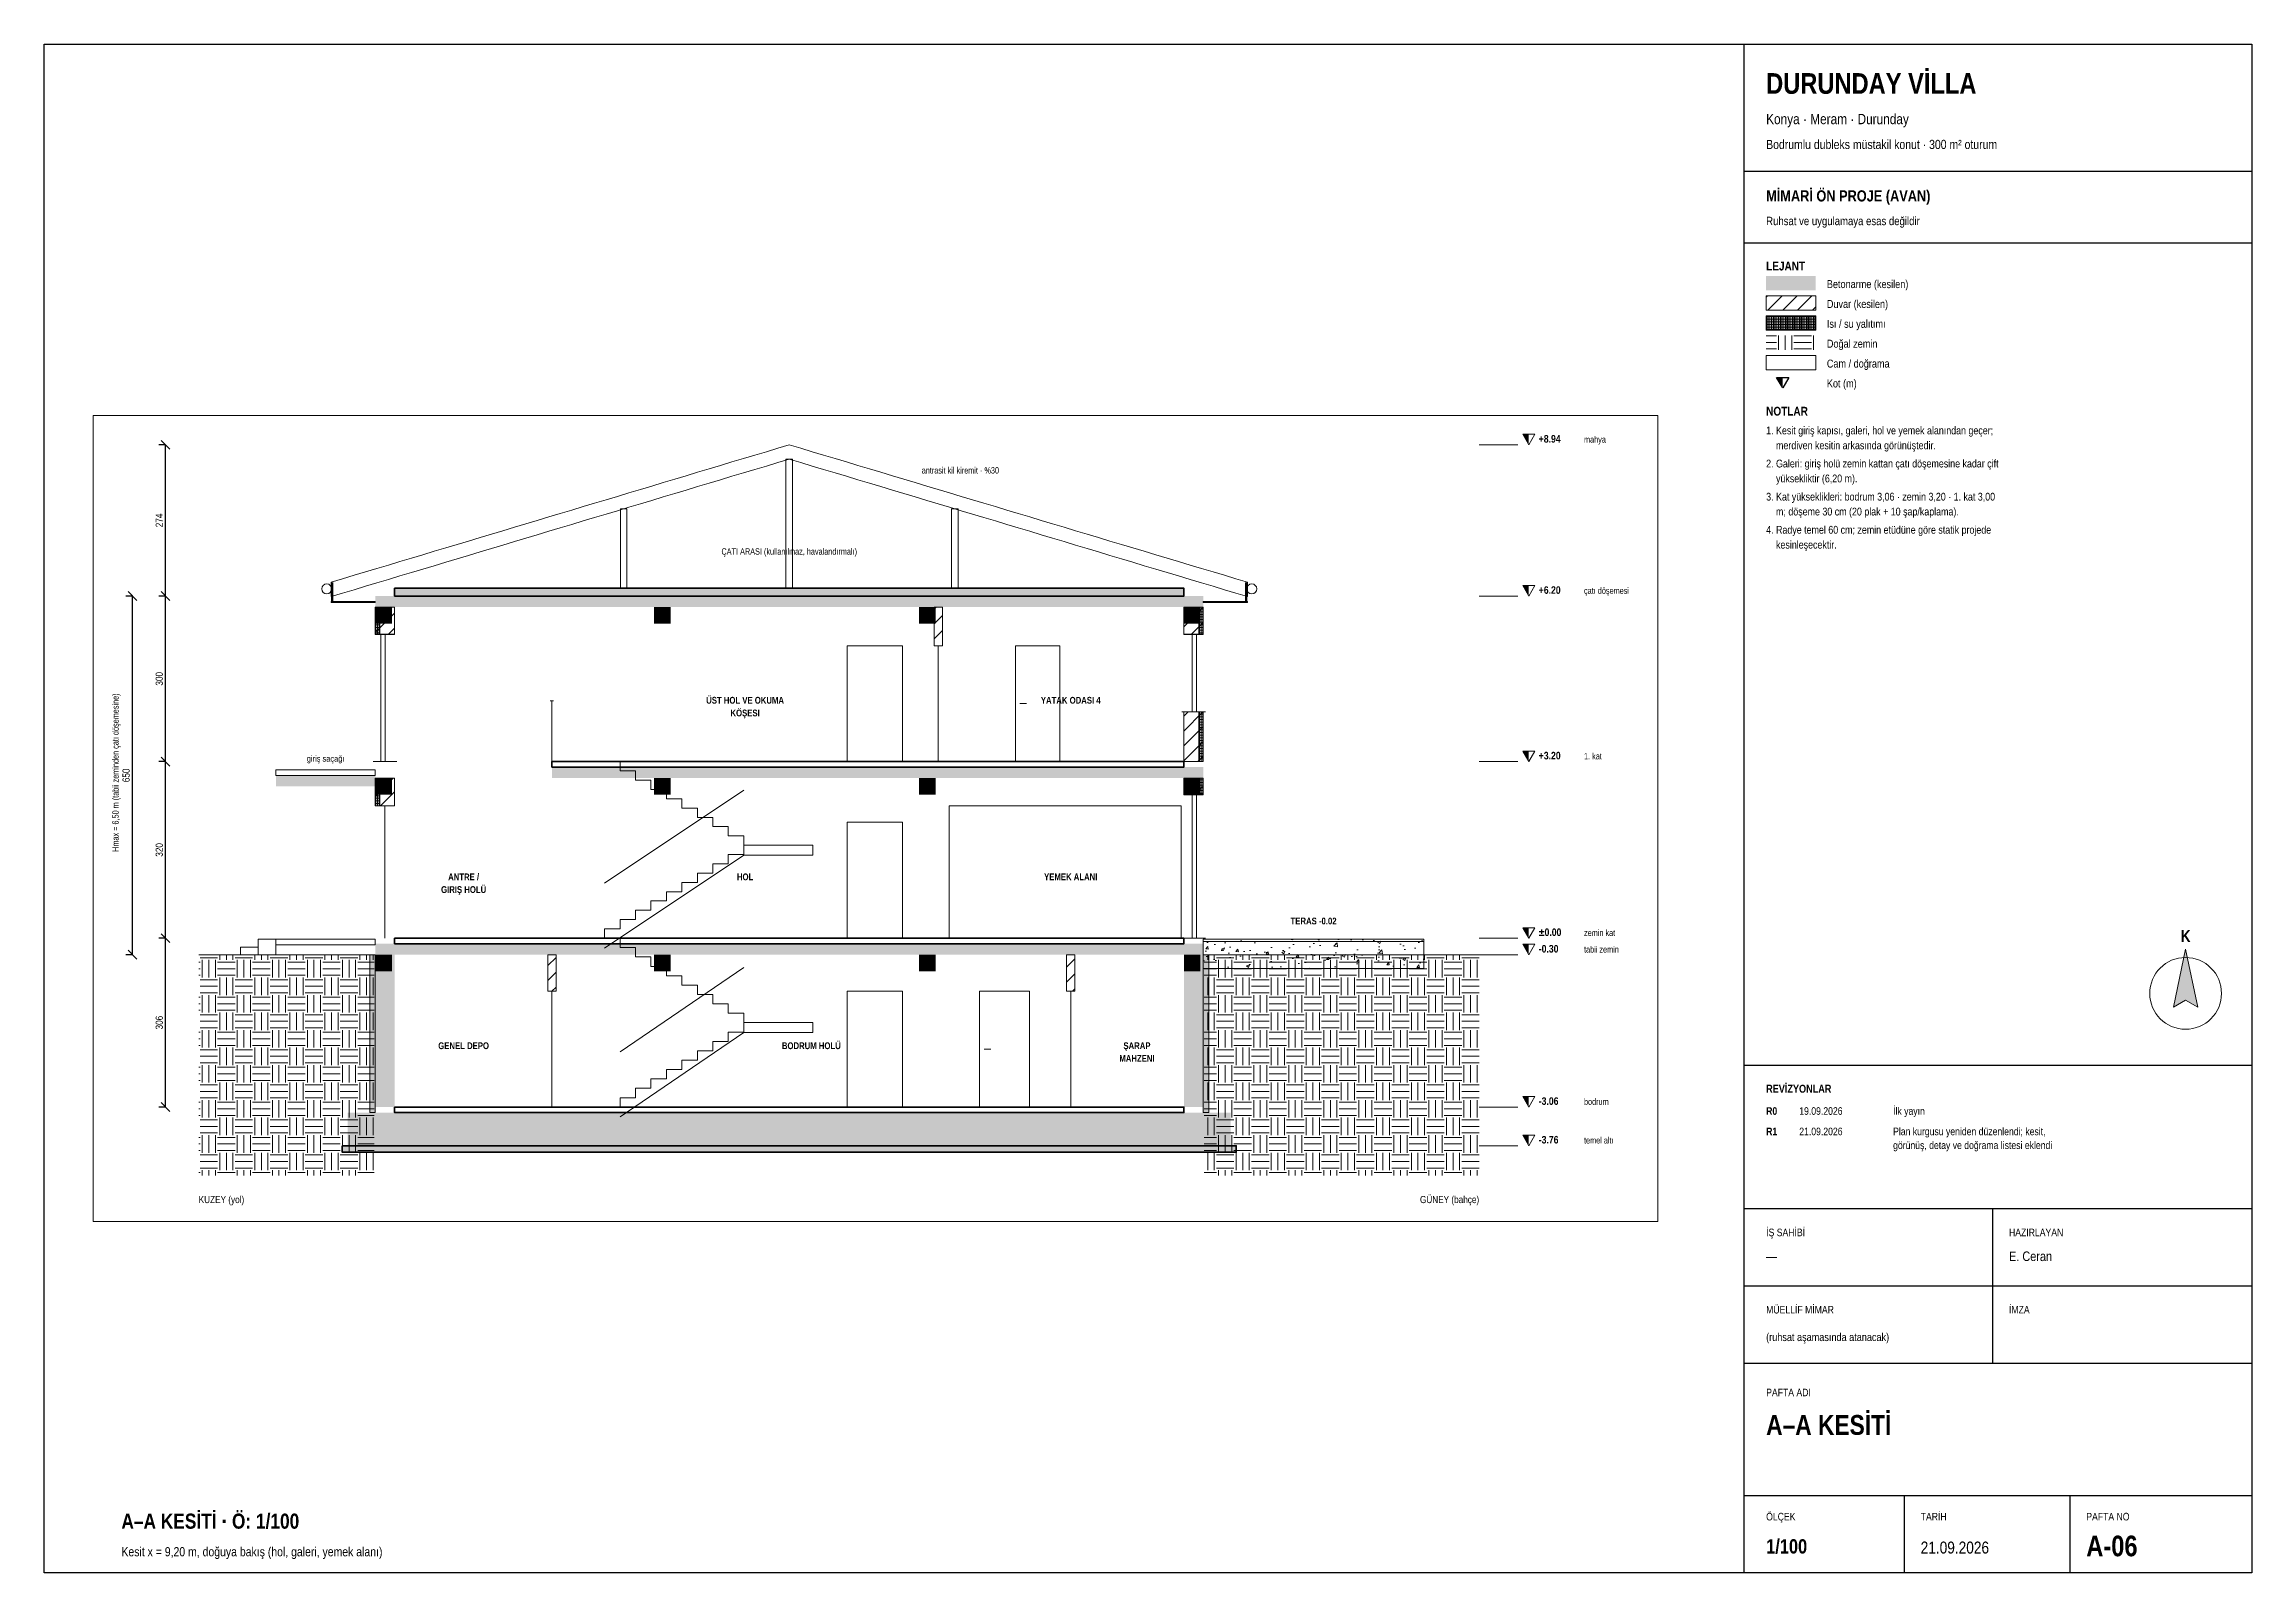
# Paper-space layout 'A-06 A-A KESITI' of a CAD drawing. Header units: centimetres, sheet in millimetres. Extents: x 10 to 410, y 10 to 287.
# The model-space entities are those that its viewports show. They can reach past a viewport. Long polylines and large blocks are cut down to what shows.
import ezdxf
from ezdxf.enums import TextEntityAlignment as Align

# ---------------------------------------------------------------- set-up
doc = ezdxf.new("R2010")
doc.units = ezdxf.units.CM
doc.header["$LTSCALE"] = 0.25
doc.linetypes.add('ACAD_ISO02W100', pattern=[15, 12, -3])
for name, color, linetype, lineweight in [('M-CKAP-KIREMIT', 66, 'Continuous', 9), ('M-CKAP-KIREMIT-2', 66, 'Continuous', 9), ('M-CKAP-KIREMIT-T', 8, 'Continuous', 5), ('M-CTAS-AHSAP', 234, 'Continuous', 20), ('M-CVRE-ZEMIN', 45, 'Continuous', 18), ('M-CVRE-ZEMIN-T', 8, 'Continuous', 5), ('M-DUVA-GAZBETON', 64, 'Continuous', 20), ('M-DUVA-GAZBETON-T', 8, 'Continuous', 5), ('M-GOST-ANTET', 176, 'Continuous', 25), ('M-GOST-ANTETYAZI', 177, 'Continuous', 9), ('M-GOST-DISOLCU', 40, 'Continuous', 9), ('M-GOST-KESITKOT', 46, 'Continuous', 9), ('M-GOST-KUZEYOKU', 1, 'Continuous', 9), ('M-GOST-LEJANT', 173, 'Continuous', 9), ('M-GOST-MAHALPOZ', 7, 'Continuous', 9), ('M-GOST-YAZI', 2, 'Continuous', 9), ('M-ISYA-TASYUNU-T', 8, 'Continuous', 5), ('M-KALD-TAS', 45, 'Continuous', 9), ('M-KALD-TAS-T', 8, 'Continuous', 5), ('M-KORK-CAM', 100, 'Continuous', 9), ('M-MERD-BETONARME-2', 6, 'Continuous', 9), ('M-PNKS-ALUMINYUM', 171, 'Continuous', 9), ('M-PNKS-ALUMINYUM-2', 171, 'Continuous', 9), ('M-TASI-BETONARME', 5, 'Continuous', 35), ('M-TASI-BETONARME-T', 250, 'Continuous', 5)]:
    doc.layers.add(name, color=color, linetype=linetype, lineweight=lineweight)
doc.layers.add('M-GOST-VPORT', color=8, linetype='Continuous', lineweight=9, plot=False)
doc.styles.add('YAZI', font='arialn.ttf')
doc.styles.add('YAZI-KALIN', font='arialnb.ttf')
doc.dimstyles.new('MIMARI-1-100', dxfattribs={"dimscale": 10, "dimtxt": 1.296, "dimasz": 2.5, "dimexe": 1.2, "dimexo": 0, "dimgap": 0.5, "dimtad": 1, "dimdec": 0, "dimtxsty": 'YAZI', "dimtsz": 0.8, "dimcen": 2.5, "dimclrd": 256, "dimclre": 256, "dimclrt": 256, "dimazin": 3, "dimtfac": 1, "dimtmove": 0, "dimatfit": 3, "dimarcsym": 0})

psp = doc.layouts.new('A-06 A-A KESITI')

# ---------------------------------------------------------------- texts
at = {"layer": 'M-GOST-ANTETYAZI'}
for s, height, style, p in [('DURUNDAY VİLLA', 3.744, 'YAZI-KALIN', (322, 278)), ('Konya · Meram · Durunday', 1.872, 'YAZI', (322, 272.5)), ('Bodrumlu dubleks müstakil konut · 300 m² oturum', 1.656, 'YAZI', (322, 268)), ('MİMARİ ÖN PROJE (AVAN)', 2.016, 'YAZI-KALIN', (322, 258.5)), ('Ruhsat ve uygulamaya esas değildir', 1.512, 'YAZI', (322, 254.2)), ('LEJANT', 1.584, 'YAZI-KALIN', (322, 246)), ('Betonarme (kesilen)', 1.44, 'YAZI', (333, 242.8)), ('Duvar (kesilen)', 1.44, 'YAZI', (333, 239.2)), ('Isı / su yalıtımı', 1.44, 'YAZI', (333, 235.6)), ('Doğal zemin', 1.44, 'YAZI', (333, 232)), ('Cam / doğrama', 1.44, 'YAZI', (333, 228.4)), ('Kot (m)', 1.44, 'YAZI', (333, 224.8)), ('NOTLAR', 1.584, 'YAZI-KALIN', (322, 219.7)), ('1. Kesit giriş kapısı, galeri, hol ve yemek alanından geçer;', 1.404, 'YAZI', (322, 216.3)), ('    merdiven kesitin arkasında görünüştedir.', 1.404, 'YAZI', (322, 213.6)), ('2. Galeri: giriş holü zemin kattan çatı döşemesine kadar çift', 1.404, 'YAZI', (322, 210.3)), ('    yüksekliktir (6,20 m).', 1.404, 'YAZI', (322, 207.6)), ('3. Kat yükseklikleri: bodrum 3,06 · zemin 3,20 · 1. kat 3,00', 1.404, 'YAZI', (322, 204.3)), ('    m; döşeme 30 cm (20 plak + 10 şap/kaplama).', 1.404, 'YAZI', (322, 201.6)), ('4. Radye temel 60 cm; zemin etüdüne göre statik projede', 1.404, 'YAZI', (322, 198.3)), ('    kesinleşecektir.', 1.404, 'YAZI', (322, 195.6)), ('REVİZYONLAR', 1.44, 'YAZI-KALIN', (322, 97)), ('R0', 1.368, 'YAZI-KALIN', (322, 93)), ('19.09.2026', 1.368, 'YAZI', (328, 93)), ('İlk yayın', 1.368, 'YAZI', (345, 93)), ('R1', 1.368, 'YAZI-KALIN', (322, 89.3)), ('21.09.2026', 1.368, 'YAZI', (328, 89.3)), ('görünüş, detay ve doğrama listesi eklendi', 1.368, 'YAZI', (345, 86.8)), ('Plan kurgusu yeniden düzenlendi; kesit,', 1.368, 'YAZI', (345, 89.3)), ('İŞ SAHİBİ', 1.368, 'YAZI', (322, 71)), ('HAZIRLAYAN', 1.368, 'YAZI', (366, 71)), ('E. Ceran', 1.728, 'YAZI', (366, 66.5)), ('—', 1.73, 'YAZI', (322, 66.5)), ('MÜELLİF MİMAR', 1.368, 'YAZI', (322, 57)), ('İMZA', 1.368, 'YAZI', (366, 57)), ('(ruhsat aşamasında atanacak)', 1.44, 'YAZI', (322, 52)), ('PAFTA ADI', 1.368, 'YAZI', (322, 42)), ('A–A KESİTİ', 3.6, 'YAZI-KALIN', (322, 35)), ('A–A KESİTİ · Ö: 1/100', 2.736, 'YAZI-KALIN', (24, 18)), ('ÖLÇEK', 1.368, 'YAZI', (322, 19.5)), ('TARİH', 1.368, 'YAZI', (350, 19.5)), ('PAFTA NO', 1.368, 'YAZI', (380, 19.5)), ('1/100', 2.592, 'YAZI-KALIN', (322, 13.5)), ('A-06', 3.744, 'YAZI-KALIN', (380, 13)), ('Kesit x = 9,20 m, doğuya bakış (hol, galeri, yemek alanı)', 1.656, 'YAZI', (24, 13)), ('21.09.2026', 2.16, 'YAZI', (350, 13.5))]:
    psp.add_text(s, height=height, dxfattribs=dict(at, style=style)).set_placement(p)
at = {"layer": 'M-GOST-ANTETYAZI', "style": 'YAZI-KALIN'}
psp.add_text('K', height=2.16, dxfattribs=at).set_placement((398, 124.3), align=Align.CENTER)

msp = doc.modelspace()

# ---------------------------------------------------------------- texts
at = {"layer": 'M-GOST-KESITKOT'}
for s, height, style, p in [('+8.94', 13.68, 'YAZI-KALIN', (2108, -29102)), ('mahya', 11.52, 'YAZI', (2190, -29102)), ('+6.20', 13.68, 'YAZI-KALIN', (2108, -29376)), ('çatı döşemesi', 11.52, 'YAZI', (2190, -29376)), ('+3.20', 13.68, 'YAZI-KALIN', (2108, -29676)), ('1. kat', 11.52, 'YAZI', (2190, -29676)), ('%%p0.00', 13.68, 'YAZI-KALIN', (2108, -29996)), ('zemin kat', 11.52, 'YAZI', (2190, -29996)), ('-0.30', 13.68, 'YAZI-KALIN', (2108, -30026)), ('tabii zemin', 11.52, 'YAZI', (2190, -30026)), ('-3.06', 13.68, 'YAZI-KALIN', (2108, -30302)), ('bodrum', 11.52, 'YAZI', (2190, -30302)), ('-3.76', 13.68, 'YAZI-KALIN', (2108, -30372)), ('temel altı', 11.52, 'YAZI', (2190, -30372))]:
    msp.add_text(s, height=height, dxfattribs=dict(at, style=style)).set_placement(p)
at = {"layer": 'M-GOST-KESITKOT', "style": 'YAZI'}
msp.add_text('Hmax = 6,50 m (tabii zeminden çatı döşemesine)', height=11.52, rotation=90, dxfattribs=at).set_placement((-465, -29700), align=Align.CENTER)
at = {"layer": 'M-GOST-MAHALPOZ', "style": 'YAZI-KALIN'}
for s, p in [('ÜST HOL VE OKUMA', (670, -29575)), ('KÖŞESI', (670, -29598)), ('YATAK ODASI 4', (1260, -29575)), ('GIRIŞ HOLÜ', (160, -29918)), ('ANTRE /', (160, -29895)), ('HOL', (670, -29895)), ('YEMEK ALANI', (1260, -29895)), ('GENEL DEPO', (160, -30201)), ('BODRUM HOLÜ', (790, -30201)), ('ŞARAP', (1380, -30201)), ('MAHZENI', (1380, -30224))]:
    msp.add_text(s, height=12.24, dxfattribs=at).set_placement(p, align=Align.CENTER)
at = {"layer": 'M-GOST-YAZI', "style": 'YAZI'}
for s, height, p in [('antrasit kil kiremit · %30', 11.52, (990, -29158)), ('KUZEY (yol)', 12.96, (-320, -30480))]:
    msp.add_text(s, height=height, dxfattribs=at).set_placement(p)
at = {"layer": 'M-GOST-YAZI'}
for s, height, style, p in [('ÇATI ARASI (kullanılmaz, havalandırmalı)', 11.52, 'YAZI', (750, -29305)), ('giriş saçağı', 10.8, 'YAZI', (-90, -29680)), ('TERAS -0.02', 12.24, 'YAZI-KALIN', (1700, -29975))]:
    msp.add_text(s, height=height, dxfattribs=dict(at, style=style)).set_placement(p, align=Align.CENTER)
at = {"layer": 'M-GOST-YAZI', "style": 'YAZI'}
msp.add_text('GÜNEY (bahçe)', height=12.96, dxfattribs=at).set_placement((2000, -30480), align=Align.RIGHT)

# ---------------------------------------------------------------- dimensions: what is measured, and where the dimension line sits
at = {"layer": 'M-GOST-DISOLCU'}
for base, p1, p2 in [((-380, -29380), (-380, -29380), (-380, -29106)), ((-440, -30030), (-440, -30030), (-440, -29380)), ((-380, -29680), (-380, -29680), (-380, -29380)), ((-380, -30000), (-380, -30000), (-380, -29680)), ((-380, -30306), (-380, -30306), (-380, -30000))]:
    msp.add_linear_dim(base=base, p1=p1, p2=p2, angle=90, dimstyle='MIMARI-1-100', dxfattribs=at).render()

# ---------------------------------------------------------------- hatches: boundary and pattern name
at = {"layer": 'M-CKAP-KIREMIT-T'}
h = msp.add_hatch(color=256, dxfattribs=at)
h.dxf.hatch_style = 1
h.paths.add_polyline_path([(-80, -29355), (-76, -29355), (-76, -29390), (-80, -29390)])
h = msp.add_hatch(color=256, dxfattribs=at)
h.dxf.hatch_style = 1
h.paths.add_polyline_path([(1576, -29355), (1580, -29355), (1580, -29390), (1576, -29390)])
at = {"layer": 'M-CVRE-ZEMIN-T'}
h = msp.add_hatch(dxfattribs=at)
h.set_pattern_fill('EARTH', scale=5)
h.paths.add_polyline_path([(-320, -30030), (-2, -30030), (-2, -30430), (-320, -30430)])
h = msp.add_hatch(dxfattribs=at)
h.set_pattern_fill('EARTH', scale=5)
h.paths.add_polyline_path([(1502, -30030), (2000, -30030), (2000, -30430), (1502, -30430)])
at = {"layer": 'M-DUVA-GAZBETON-T'}
h = msp.add_hatch(dxfattribs=at)
h.set_pattern_fill('ANSI31', scale=6)
h.paths.add_polyline_path([(0, -29400), (35, -29400), (35, -29450), (0, -29450)])
h = msp.add_hatch(dxfattribs=at)
h.set_pattern_fill('ANSI31', scale=6)
h.paths.add_polyline_path([(1012.5, -29400), (1027.5, -29400), (1027.5, -29470), (1012.5, -29470)])
h = msp.add_hatch(dxfattribs=at)
h.set_pattern_fill('ANSI31', scale=6)
h.paths.add_polyline_path([(1465, -29400), (1500, -29400), (1500, -29450), (1465, -29450)])
h = msp.add_hatch(dxfattribs=at)
h.set_pattern_fill('ANSI31', scale=6)
h.paths.add_polyline_path([(1465, -29590), (1500, -29590), (1500, -29680), (1465, -29680)])
h = msp.add_hatch(dxfattribs=at)
h.set_pattern_fill('ANSI31', scale=6)
h.paths.add_polyline_path([(0, -29710), (35, -29710), (35, -29760), (0, -29760)])
h = msp.add_hatch(dxfattribs=at)
h.set_pattern_fill('ANSI31', scale=6)
h.paths.add_polyline_path([(1465, -29710), (1500, -29710), (1500, -29740), (1465, -29740)])
h = msp.add_hatch(color=256, dxfattribs=at)
h.dxf.hatch_style = 1
h.paths.add_polyline_path([(0, -30030), (35, -30030), (35, -30306), (0, -30306)])
h = msp.add_hatch(dxfattribs=at)
h.set_pattern_fill('ANSI31', scale=6)
h.paths.add_polyline_path([(312.5, -30030), (327.5, -30030), (327.5, -30096), (312.5, -30096)])
h = msp.add_hatch(dxfattribs=at)
h.set_pattern_fill('ANSI31', scale=6)
h.paths.add_polyline_path([(1252.5, -30030), (1267.5, -30030), (1267.5, -30096), (1252.5, -30096)])
h = msp.add_hatch(color=256, dxfattribs=at)
h.dxf.hatch_style = 1
h.paths.add_polyline_path([(1465, -30030), (1500, -30030), (1500, -30306), (1465, -30306)])
at = {"layer": 'M-GOST-KESITKOT'}
h = msp.add_hatch(color=256, dxfattribs=at)
h.dxf.hatch_style = 1
h.paths.add_polyline_path([(2079, -29087), (2090, -29087), (2090, -29106)])
h = msp.add_hatch(color=256, dxfattribs=at)
h.dxf.hatch_style = 1
h.paths.add_polyline_path([(2079, -29361), (2090, -29361), (2090, -29380)])
h = msp.add_hatch(color=256, dxfattribs=at)
h.dxf.hatch_style = 1
h.paths.add_polyline_path([(2079, -29661), (2090, -29661), (2090, -29680)])
h = msp.add_hatch(color=256, dxfattribs=at)
h.dxf.hatch_style = 1
h.paths.add_polyline_path([(2079, -29981), (2090, -29981), (2090, -30000)])
h = msp.add_hatch(color=256, dxfattribs=at)
h.dxf.hatch_style = 1
h.paths.add_polyline_path([(2079, -30011), (2090, -30011), (2090, -30030)])
h = msp.add_hatch(color=256, dxfattribs=at)
h.dxf.hatch_style = 1
h.paths.add_polyline_path([(2079, -30287), (2090, -30287), (2090, -30306)])
h = msp.add_hatch(color=256, dxfattribs=at)
h.dxf.hatch_style = 1
h.paths.add_polyline_path([(2079, -30357), (2090, -30357), (2090, -30376)])
at = {"layer": 'M-ISYA-TASYUNU-T'}
h = msp.add_hatch(dxfattribs=at)
h.set_pattern_fill('INSUL', scale=0.5)
h.paths.add_polyline_path([(0, -29400), (8, -29400), (8, -29450), (0, -29450)])
h = msp.add_hatch(dxfattribs=at)
h.set_pattern_fill('INSUL', scale=0.5)
h.paths.add_polyline_path([(35, -29366), (1465, -29366), (1465, -29380), (35, -29380)])
h = msp.add_hatch(dxfattribs=at)
h.set_pattern_fill('INSUL', scale=0.5)
h.paths.add_polyline_path([(1492, -29400), (1500, -29400), (1500, -29450), (1492, -29450)])
h = msp.add_hatch(dxfattribs=at)
h.set_pattern_fill('INSUL', scale=0.5)
h.paths.add_polyline_path([(1492, -29590), (1500, -29590), (1500, -29680), (1492, -29680)])
h = msp.add_hatch(dxfattribs=at)
h.set_pattern_fill('INSUL', scale=0.5)
h.paths.add_polyline_path([(0, -29710), (8, -29710), (8, -29760), (0, -29760)])
h = msp.add_hatch(dxfattribs=at)
h.set_pattern_fill('INSUL', scale=0.5)
h.paths.add_polyline_path([(1492, -29710), (1500, -29710), (1500, -29740), (1492, -29740)])
h = msp.add_hatch(dxfattribs=at)
h.set_pattern_fill('INSUL', scale=0.5)
h.paths.add_polyline_path([(-10, -30030), (0, -30030), (0, -30316), (-10, -30316)])
h = msp.add_hatch(dxfattribs=at)
h.set_pattern_fill('INSUL', scale=0.5)
h.paths.add_polyline_path([(1500, -30030), (1510, -30030), (1510, -30316), (1500, -30316)])
at = {"layer": 'M-KALD-TAS-T'}
h = msp.add_hatch(color=256, dxfattribs=at)
h.dxf.hatch_style = 1
h.paths.add_polyline_path([(-180, -29705), (0, -29705), (0, -29725), (-180, -29725)])
at = {"layer": 'M-PNKS-ALUMINYUM'}
h = msp.add_hatch(color=256, dxfattribs=at)
h.dxf.hatch_style = 1
h.paths.add_polyline_path([(0, -29448), (35, -29448), (35, -29450), (0, -29450)])
h = msp.add_hatch(color=256, dxfattribs=at)
h.dxf.hatch_style = 1
h.paths.add_polyline_path([(1465, -29448), (1500, -29448), (1500, -29450), (1465, -29450)])
h = msp.add_hatch(color=256, dxfattribs=at)
h.dxf.hatch_style = 1
h.paths.add_polyline_path([(1465, -29738), (1500, -29738), (1500, -29740), (1465, -29740)])
at = {"layer": 'M-TASI-BETONARME-T'}
h = msp.add_hatch(color=256, dxfattribs=at)
h.dxf.hatch_style = 1
h.paths.add_polyline_path([(0, -29380), (1500, -29380), (1500, -29400), (0, -29400)])
h = msp.add_hatch(color=256, dxfattribs=at)
h.dxf.hatch_style = 1
h.paths.add_polyline_path([(0, -29400), (30, -29400), (30, -29430), (0, -29430)])
h = msp.add_hatch(color=256, dxfattribs=at)
h.dxf.hatch_style = 1
h.paths.add_polyline_path([(505, -29400), (535, -29400), (535, -29430), (505, -29430)])
h = msp.add_hatch(color=256, dxfattribs=at)
h.dxf.hatch_style = 1
h.paths.add_polyline_path([(985, -29400), (1015, -29400), (1015, -29430), (985, -29430)])
h = msp.add_hatch(color=256, dxfattribs=at)
h.dxf.hatch_style = 1
h.paths.add_polyline_path([(1465, -29400), (1495, -29400), (1495, -29430), (1465, -29430)])
h = msp.add_hatch(color=256, dxfattribs=at)
h.dxf.hatch_style = 1
h.paths.add_polyline_path([(0, -29710), (30, -29710), (30, -29740), (0, -29740)])
h = msp.add_hatch(color=256, dxfattribs=at)
h.dxf.hatch_style = 1
h.paths.add_polyline_path([(320, -29690), (1500, -29690), (1500, -29710), (320, -29710)])
h = msp.add_hatch(color=256, dxfattribs=at)
h.dxf.hatch_style = 1
h.paths.add_polyline_path([(505, -29710), (535, -29710), (535, -29740), (505, -29740)])
h = msp.add_hatch(color=256, dxfattribs=at)
h.dxf.hatch_style = 1
h.paths.add_polyline_path([(985, -29710), (1015, -29710), (1015, -29740), (985, -29740)])
h = msp.add_hatch(color=256, dxfattribs=at)
h.dxf.hatch_style = 1
h.paths.add_polyline_path([(1465, -29710), (1495, -29710), (1495, -29740), (1465, -29740)])
h = msp.add_hatch(color=256, dxfattribs=at)
h.dxf.hatch_style = 1
h.paths.add_polyline_path([(0, -30010), (1500, -30010), (1500, -30030), (0, -30030)])
h = msp.add_hatch(color=256, dxfattribs=at)
h.dxf.hatch_style = 1
h.paths.add_polyline_path([(0, -30030), (30, -30030), (30, -30060), (0, -30060)])
h = msp.add_hatch(color=256, dxfattribs=at)
h.dxf.hatch_style = 1
h.paths.add_polyline_path([(505, -30030), (535, -30030), (535, -30060), (505, -30060)])
h = msp.add_hatch(color=256, dxfattribs=at)
h.dxf.hatch_style = 1
h.paths.add_polyline_path([(985, -30030), (1015, -30030), (1015, -30060), (985, -30060)])
h = msp.add_hatch(color=256, dxfattribs=at)
h.dxf.hatch_style = 1
h.paths.add_polyline_path([(1465, -30030), (1495, -30030), (1495, -30060), (1465, -30060)])
h = msp.add_hatch(dxfattribs=at)
h.set_pattern_fill('AR-CONC', scale=0.3)
h.paths.add_polyline_path([(1500, -30002), (1900, -30002), (1900, -30055), (1500, -30055)])
h = msp.add_hatch(color=256, dxfattribs=at)
h.dxf.hatch_style = 1
h.paths.add_polyline_path([(-50, -30316), (1550, -30316), (1550, -30376), (-50, -30376)])
h = msp.add_hatch(dxfattribs=at)
h.set_pattern_fill('AR-CONC', scale=0.3)
h.paths.add_polyline_path([(-60, -30376), (1560, -30376), (1560, -30388), (-60, -30388)])

# ---------------------------------------------------------------- linework, layer by layer
at = {"layer": 'M-CKAP-KIREMIT'}
for points in [[(-80, -29390), (0, -29390), (0, -29392), (-80, -29392)], [(1500, -29390), (1580, -29390), (1580, -29392), (1500, -29392)]]:
    msp.add_lwpolyline(points, close=True, dxfattribs=at)
for centre in [(-88, -29367), (1588, -29367)]:
    msp.add_circle(centre, 9, dxfattribs=at)
at = {"layer": 'M-CKAP-KIREMIT-2'}
msp.add_lwpolyline([(-80, -29355), (-59.2, -29348.8), (-38.5, -29342.5), (-17.8, -29336.3), (3, -29330.1), (23.8, -29323.9), (44.5, -29317.7), (65.3, -29311.4), (86, -29305.2), (106.8, -29299), (127.5, -29292.8), (148.2, -29286.5), (169, -29280.3), (189.7, -29274.1), (210.5, -29267.8), (231.2, -29261.6), (252, -29255.4), (272.8, -29249.2), (293.5, -29243), (314.2, -29236.7), (335, -29230.5), (355.8, -29224.3), (376.5, -29218), (397.2, -29211.8), (418, -29205.6), (438.8, -29199.4), (459.5, -29193.2), (480.3, -29186.9), (501, -29180.7), (521.8, -29174.5), (542.5, -29168.2), (563.2, -29162), (584, -29155.8), (604.8, -29149.6), (625.5, -29143.3), (646.2, -29137.1), (667, -29130.9), (687.8, -29124.7), (708.5, -29118.5), (729.3, -29112.2), (750, -29106), (770.7, -29112.2), (791.5, -29118.5), (812.3, -29124.7), (833, -29130.9), (853.8, -29137.1), (874.5, -29143.3), (895.2, -29149.6), (916, -29155.8), (936.8, -29162), (957.5, -29168.2), (978.2, -29174.5), (999, -29180.7), (1019.8, -29186.9), (1040.5, -29193.2), (1061.2, -29199.4), (1082, -29205.6), (1102.8, -29211.8), (1123.5, -29218), (1144.2, -29224.3), (1165, -29230.5), (1185.8, -29236.7), (1206.5, -29243), (1227.2, -29249.2), (1248, -29255.4), (1268.8, -29261.6), (1289.5, -29267.8), (1310.2, -29274.1), (1331, -29280.3), (1351.8, -29286.5), (1372.5, -29292.8), (1393.2, -29299), (1414, -29305.2), (1434.8, -29311.4), (1455.5, -29317.7), (1476.2, -29323.9), (1497, -29330.1), (1517.8, -29336.3), (1538.5, -29342.5), (1559.2, -29348.8), (1580, -29355), (1580, -29381), (1559.2, -29374.8), (1538.5, -29368.5), (1517.8, -29362.3), (1497, -29356.1), (1476.2, -29349.9), (1455.5, -29343.7), (1434.8, -29337.4), (1414, -29331.2), (1393.2, -29325), (1372.5, -29318.8), (1351.8, -29312.5), (1331, -29306.3), (1310.2, -29300.1), (1289.5, -29293.8), (1268.8, -29287.6), (1248, -29281.4), (1227.2, -29275.2), (1206.5, -29269), (1185.8, -29262.7), (1165, -29256.5), (1144.2, -29250.3), (1123.5, -29244), (1102.8, -29237.8), (1082, -29231.6), (1061.2, -29225.4), (1040.5, -29219.2), (1019.8, -29212.9), (999, -29206.7), (978.2, -29200.5), (957.5, -29194.2), (936.8, -29188), (916, -29181.8), (895.2, -29175.6), (874.5, -29169.3), (853.8, -29163.1), (833, -29156.9), (812.3, -29150.7), (791.5, -29144.5), (770.7, -29138.2), (750, -29132), (729.3, -29138.2), (708.5, -29144.5), (687.8, -29150.7), (667, -29156.9), (646.2, -29163.1), (625.5, -29169.3), (604.8, -29175.6), (584, -29181.8), (563.2, -29188), (542.5, -29194.2), (521.8, -29200.5), (501, -29206.7), (480.3, -29212.9), (459.5, -29219.2), (438.8, -29225.4), (418, -29231.6), (397.2, -29237.8), (376.5, -29244), (355.8, -29250.3), (335, -29256.5), (314.2, -29262.7), (293.5, -29269), (272.8, -29275.2), (252, -29281.4), (231.2, -29287.6), (210.5, -29293.8), (189.7, -29300.1), (169, -29306.3), (148.2, -29312.5), (127.5, -29318.8), (106.8, -29325), (86, -29331.2), (65.3, -29337.4), (44.5, -29343.7), (23.8, -29349.9), (3, -29356.1), (-17.8, -29362.3), (-38.5, -29368.5), (-59.2, -29374.8), (-80, -29381)], close=True, dxfattribs=at)
msp.add_lwpolyline([(-80, -29355), (-59.2, -29348.8), (-38.5, -29342.5), (-17.8, -29336.3), (3, -29330.1), (23.8, -29323.9), (44.5, -29317.7), (65.3, -29311.4), (86, -29305.2), (106.8, -29299), (127.5, -29292.8), (148.2, -29286.5), (169, -29280.3), (189.7, -29274.1), (210.5, -29267.8), (231.2, -29261.6), (252, -29255.4), (272.8, -29249.2), (293.5, -29243), (314.2, -29236.7), (335, -29230.5), (355.8, -29224.3), (376.5, -29218), (397.2, -29211.8), (418, -29205.6), (438.8, -29199.4), (459.5, -29193.2), (480.3, -29186.9), (501, -29180.7), (521.8, -29174.5), (542.5, -29168.2), (563.2, -29162), (584, -29155.8), (604.8, -29149.6), (625.5, -29143.3), (646.2, -29137.1), (667, -29130.9), (687.8, -29124.7), (708.5, -29118.5), (729.3, -29112.2), (750, -29106), (770.7, -29112.2), (791.5, -29118.5), (812.3, -29124.7), (833, -29130.9), (853.8, -29137.1), (874.5, -29143.3), (895.2, -29149.6), (916, -29155.8), (936.8, -29162), (957.5, -29168.2), (978.2, -29174.5), (999, -29180.7), (1019.8, -29186.9), (1040.5, -29193.2), (1061.2, -29199.4), (1082, -29205.6), (1102.8, -29211.8), (1123.5, -29218), (1144.2, -29224.3), (1165, -29230.5), (1185.8, -29236.7), (1206.5, -29243), (1227.2, -29249.2), (1248, -29255.4), (1268.8, -29261.6), (1289.5, -29267.8), (1310.2, -29274.1), (1331, -29280.3), (1351.8, -29286.5), (1372.5, -29292.8), (1393.2, -29299), (1414, -29305.2), (1434.8, -29311.4), (1455.5, -29317.7), (1476.2, -29323.9), (1497, -29330.1), (1517.8, -29336.3), (1538.5, -29342.5), (1559.2, -29348.8), (1580, -29355)], dxfattribs=at)
at = {"layer": 'M-CTAS-AHSAP'}
for points in [[(744, -29132), (756, -29132), (756, -29366), (744, -29366)], [(444, -29222), (456, -29222), (456, -29366), (444, -29366)], [(1044, -29222), (1056, -29222), (1056, -29366), (1044, -29366)]]:
    msp.add_lwpolyline(points, close=True, dxfattribs=at)
at = {"layer": 'M-CVRE-ZEMIN'}
for p, q in [((-320, -30030), (0, -30030)), ((1500, -30030), (2000, -30030))]:
    msp.add_line(p, q, dxfattribs=at)
at = {"layer": 'M-DUVA-GAZBETON'}
msp.add_line((317, -29570), (323, -29570), dxfattribs=at)
for points in [[(0, -29400), (35, -29400), (35, -29450), (0, -29450)], [(0, -29400), (8, -29400), (8, -29450), (0, -29450)], [(1012.5, -29400), (1027.5, -29400), (1027.5, -29470), (1012.5, -29470)], [(1465, -29400), (1500, -29400), (1500, -29450), (1465, -29450)], [(1492, -29400), (1500, -29400), (1500, -29450), (1492, -29450)], [(1465, -29590), (1500, -29590), (1500, -29680), (1465, -29680)], [(1492, -29590), (1500, -29590), (1500, -29680), (1492, -29680)], [(0, -29710), (35, -29710), (35, -29760), (0, -29760)], [(0, -29710), (8, -29710), (8, -29760), (0, -29760)], [(1465, -29710), (1500, -29710), (1500, -29740), (1465, -29740)], [(1492, -29710), (1500, -29710), (1500, -29740), (1492, -29740)], [(-10, -30030), (0, -30030), (0, -30316), (-10, -30316)], [(312.5, -30030), (327.5, -30030), (327.5, -30096), (312.5, -30096)], [(1252.5, -30030), (1267.5, -30030), (1267.5, -30096), (1252.5, -30096)], [(1500, -30030), (1510, -30030), (1510, -30316), (1500, -30316)]]:
    msp.add_lwpolyline(points, close=True, dxfattribs=at)
at = {"layer": 'M-GOST-KESITKOT', "linetype": 'ACAD_ISO02W100'}
for p, q in [((2000, -29106), (2070, -29106)), ((2000, -29380), (2070, -29380)), ((2000, -29680), (2070, -29680)), ((2000, -30000), (2070, -30000)), ((2000, -30030), (2070, -30030)), ((2000, -30306), (2070, -30306)), ((2000, -30376), (2070, -30376))]:
    msp.add_line(p, q, dxfattribs=at)
at = {"layer": 'M-GOST-KESITKOT'}
for points in [[(2079, -29087), (2101, -29087), (2090, -29106)], [(2079, -29361), (2101, -29361), (2090, -29380)], [(2079, -29661), (2101, -29661), (2090, -29680)], [(2079, -29981), (2101, -29981), (2090, -30000)], [(2079, -30011), (2101, -30011), (2090, -30030)], [(2079, -30287), (2101, -30287), (2090, -30306)], [(2079, -30357), (2101, -30357), (2090, -30376)]]:
    msp.add_lwpolyline(points, close=True, dxfattribs=at)
at = {"layer": 'M-KALD-TAS'}
for points in [[(-180, -29695), (0, -29695), (0, -29705), (-180, -29705)], [(-244, -30016), (-212, -30016), (-212, -30030), (-244, -30030)], [(-212, -30002), (-180, -30002), (-180, -30030), (-212, -30030)], [(-180, -30002), (0, -30002), (0, -30012), (-180, -30012)], [(1500, -30002), (1900, -30002), (1900, -30055), (1500, -30055)], [(1500, -30002), (1900, -30002), (1900, -30006), (1500, -30006)]]:
    msp.add_lwpolyline(points, close=True, dxfattribs=at)
at = {"layer": 'M-KORK-CAM'}
for p, q in [((320, -29680), (320, -29570)), ((415.5, -29900), (667.5, -29731.6)), ((443.5, -30206), (667.5, -30053))]:
    msp.add_line(p, q, dxfattribs=at)
at = {"layer": 'M-MERD-BETONARME-2'}
for p, q in [((415.5, -30018), (667.5, -29849.6)), ((443.5, -30324), (667.5, -30171))]:
    msp.add_line(p, q, dxfattribs=at)
for points in [[(667.5, -29831.6), (667.5, -29814.7), (639.5, -29814.7), (639.5, -29797.9), (611.5, -29797.9), (611.5, -29781.1), (583.5, -29781.1), (583.5, -29764.2), (555.5, -29764.2), (555.5, -29747.4), (527.5, -29747.4), (527.5, -29730.5), (499.5, -29730.5), (499.5, -29713.7), (471.5, -29713.7), (471.5, -29696.8), (443.5, -29696.8), (443.5, -29680), (443.5, -29680)], [(415.5, -30000), (415.5, -29983.2), (443.5, -29983.2), (443.5, -29966.3), (471.5, -29966.3), (471.5, -29949.5), (499.5, -29949.5), (499.5, -29932.6), (527.5, -29932.6), (527.5, -29915.8), (555.5, -29915.8), (555.5, -29898.9), (583.5, -29898.9), (583.5, -29882.1), (611.5, -29882.1), (611.5, -29865.3), (639.5, -29865.3), (639.5, -29848.4), (667.5, -29848.4), (667.5, -29831.6), (667.5, -29831.6), (792.5, -29831.6)], [(667.5, -30153), (667.5, -30136), (639.5, -30136), (639.5, -30119), (611.5, -30119), (611.5, -30102), (583.5, -30102), (583.5, -30085), (555.5, -30085), (555.5, -30068), (527.5, -30068), (527.5, -30051), (499.5, -30051), (499.5, -30034), (471.5, -30034), (471.5, -30017), (443.5, -30017), (443.5, -30000), (443.5, -30000)], [(443.5, -30306), (443.5, -30289), (471.5, -30289), (471.5, -30272), (499.5, -30272), (499.5, -30255), (527.5, -30255), (527.5, -30238), (555.5, -30238), (555.5, -30221), (583.5, -30221), (583.5, -30204), (611.5, -30204), (611.5, -30187), (639.5, -30187), (639.5, -30170), (667.5, -30170), (667.5, -30153), (667.5, -30153), (792.5, -30153)]]:
    msp.add_lwpolyline(points, dxfattribs=at)
for points in [[(667.5, -29831.6), (792.5, -29831.6), (792.5, -29849.6), (667.5, -29849.6)], [(667.5, -30153), (792.5, -30153), (792.5, -30171), (667.5, -30171)]]:
    msp.add_lwpolyline(points, close=True, dxfattribs=at)
at = {"layer": 'M-PNKS-ALUMINYUM'}
for p, q in [((1020, -29680), (1020, -29470)), ((1461, -29590), (1504, -29590)), ((-4, -29680), (39, -29680)), ((17.5, -30000), (17.5, -29760)), ((1461, -30000), (1504, -30000)), ((320, -30306), (320, -30096)), ((1260, -30306), (1260, -30096))]:
    msp.add_line(p, q, dxfattribs=at)
for points in [[(10, -29450), (18, -29450), (18, -29680), (10, -29680)], [(1480, -29450), (1488, -29450), (1488, -29590), (1480, -29590)], [(1480, -29740), (1488, -29740), (1488, -30000), (1480, -30000)]]:
    msp.add_lwpolyline(points, close=True, dxfattribs=at)
at = {"layer": 'M-PNKS-ALUMINYUM-2'}
for p, q in [((1168, -29575), (1180, -29575)), ((1103, -30201), (1115, -30201))]:
    msp.add_line(p, q, dxfattribs=at)
for points in [[(855, -29470), (955, -29470), (955, -29680), (855, -29680)], [(1160, -29470), (1240, -29470), (1240, -29680), (1160, -29680)], [(1040, -29760), (1460, -29760), (1460, -30000), (1040, -30000)], [(855, -29790), (955, -29790), (955, -30000), (855, -30000)], [(855, -30096), (955, -30096), (955, -30306), (855, -30306)], [(1095, -30096), (1185, -30096), (1185, -30306), (1095, -30306)]]:
    msp.add_lwpolyline(points, close=True, dxfattribs=at)
at = {"layer": 'M-TASI-BETONARME'}
for points in [[(35, -29366), (1465, -29366), (1465, -29380), (35, -29380)], [(320, -29680), (1465, -29680), (1465, -29690), (320, -29690)], [(35, -30000), (1465, -30000), (1465, -30010), (35, -30010)], [(35, -30306), (1465, -30306), (1465, -30316), (35, -30316)], [(-60, -30376), (1560, -30376), (1560, -30388), (-60, -30388)]]:
    msp.add_lwpolyline(points, close=True, dxfattribs=at)

msp.set_redraw_order([(e.dxf.handle, doc.entitydb.next_handle()) for e in msp.query("TEXT MTEXT ATTDEF DIMENSION ARC_DIMENSION")])  # texts and dimensions are drawn at this point

# ---------------------------------------------------------------- hatches: boundary and pattern name
at = {"layer": 'M-GOST-ANTET'}
h = psp.add_hatch(color=256, dxfattribs=at)
h.dxf.hatch_style = 1
h.paths.add_polyline_path([(323.9, 226.6), (325, 226.6), (325, 224.7)])
at = {"layer": 'M-GOST-KUZEYOKU'}
h = psp.add_hatch(color=256, dxfattribs=at)
h.dxf.hatch_style = 1
h.paths.add_polyline_path([(398, 123), (400.2, 112.5), (398, 113.8), (395.8, 112.5)])
at = {"layer": 'M-GOST-LEJANT'}
h = psp.add_hatch(color=256, dxfattribs=at)
h.dxf.hatch_style = 1
h.paths.add_polyline_path([(322, 245), (331, 245), (331, 242.4), (322, 242.4)])
h = psp.add_hatch(dxfattribs=at)
h.set_pattern_fill('ANSI31', scale=0.6)
h.paths.add_polyline_path([(322, 241.4), (331, 241.4), (331, 238.8), (322, 238.8)])
h = psp.add_hatch(dxfattribs=at)
h.set_pattern_fill('INSUL', scale=0.05)
h.paths.add_polyline_path([(322, 237.8), (331, 237.8), (331, 235.2), (322, 235.2)])
h = psp.add_hatch(dxfattribs=at)
h.set_pattern_fill('EARTH', scale=0.5)
h.paths.add_polyline_path([(322, 234.2), (331, 234.2), (331, 231.6), (322, 231.6)])

# ---------------------------------------------------------------- linework, layer by layer
at = {"layer": 'M-GOST-ANTET'}
for p, q in [((318, 264), (410, 264)), ((318, 251), (410, 251)), ((318, 102), (410, 102)), ((318, 76), (410, 76)), ((363, 76), (363, 62)), ((318, 62), (410, 62)), ((363, 62), (363, 48)), ((318, 48), (410, 48)), ((318, 24), (410, 24)), ((347, 24), (347, 10)), ((377, 24), (377, 10))]:
    psp.add_line(p, q, dxfattribs=at)
for points in [[(10, 287), (410, 287), (410, 10), (10, 10)], [(318, 287), (410, 287), (410, 10), (318, 10)], [(323.9, 226.6), (326.1, 226.6), (325, 224.7)]]:
    psp.add_lwpolyline(points, close=True, dxfattribs=at)
at = {"layer": 'M-GOST-KUZEYOKU'}
psp.add_lwpolyline([(398, 123), (400.2, 112.5), (398, 113.8), (395.8, 112.5)], close=True, dxfattribs=at)
psp.add_circle((398, 115), 6.5, dxfattribs=at)
at = {"layer": 'M-GOST-LEJANT'}
for points in [[(322, 241.4), (331, 241.4), (331, 238.8), (322, 238.8)], [(322, 237.8), (331, 237.8), (331, 235.2), (322, 235.2)], [(322, 230.6), (331, 230.6), (331, 228), (322, 228)]]:
    psp.add_lwpolyline(points, close=True, dxfattribs=at)

psp.set_redraw_order([(e.dxf.handle, doc.entitydb.next_handle()) for e in psp.query("TEXT MTEXT ATTDEF DIMENSION ARC_DIMENSION")])  # texts and dimensions are drawn at this point

# ---------------------------------------------------------------- viewports
at = {"layer": 'M-GOST-VPORT'}
psp.add_viewport(center=(160.65, 146.67), size=(283.5, 146.06), view_center_point=(906.5, -29783.3), view_height=1460.6, dxfattribs=at)

doc.saveas('drawing.dxf')
